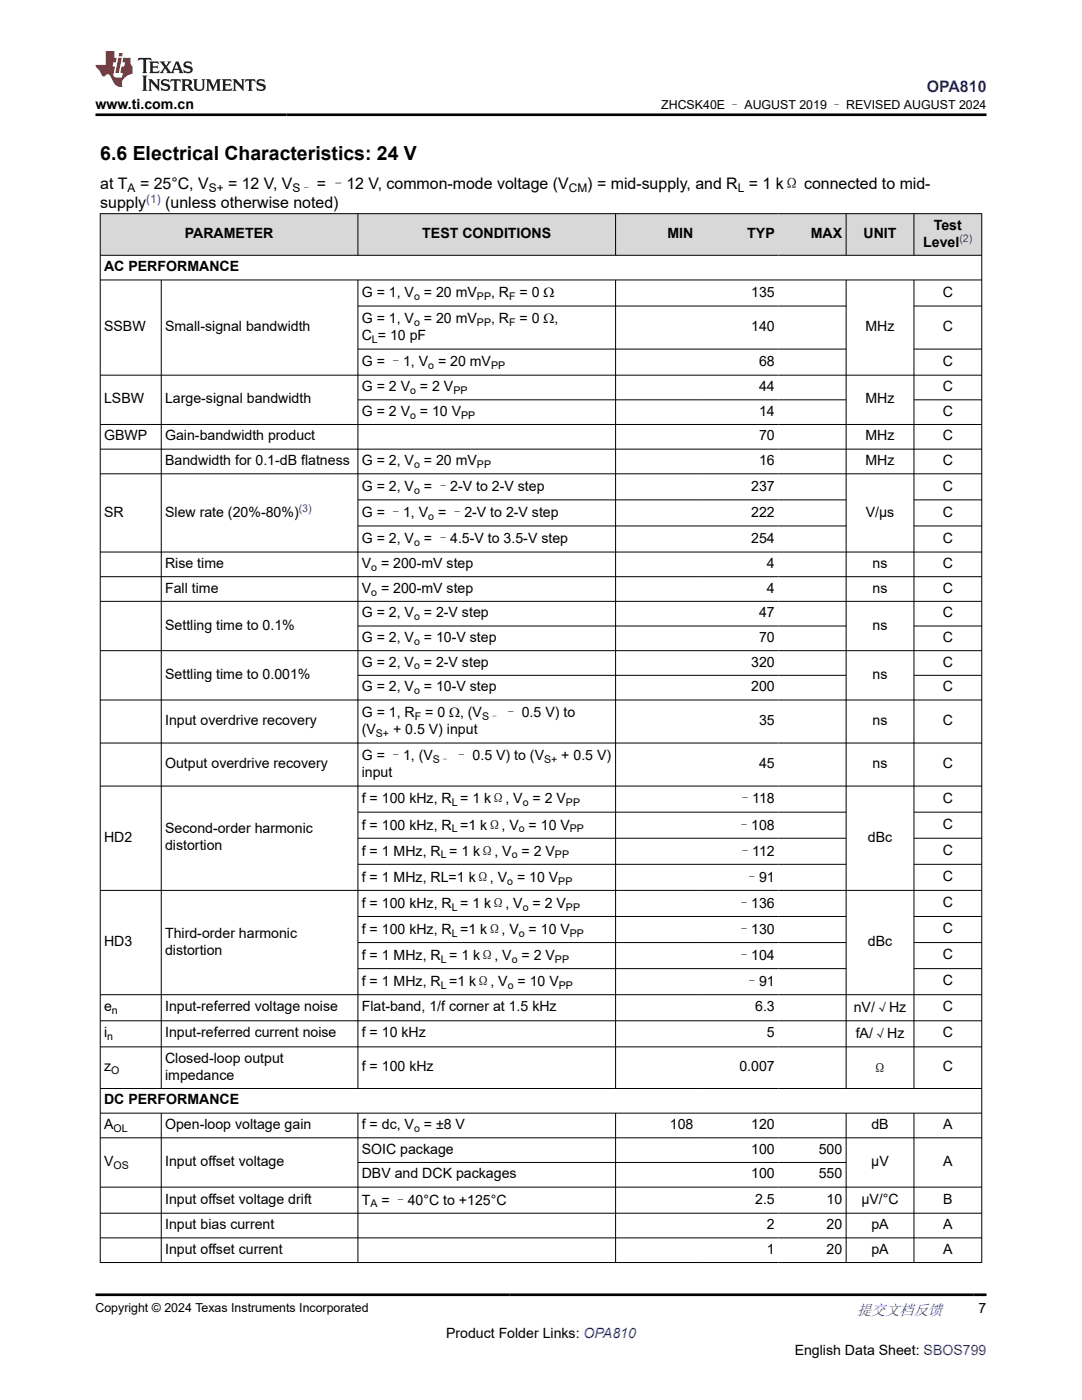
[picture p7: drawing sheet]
<svg xmlns="http://www.w3.org/2000/svg" width="216mm" height="279mm" viewBox="0 0 216 279" stroke-linecap="round" stroke-linejoin="round" font-family="sans-serif">
<defs><g id="words">
<text font-size="3.9" x="20" y="31.9">6.6 Electrical Characteristics: 24 V</text>
<text font-size="3.2" fill="#00f" x="184.9" y="18.3">OPA810</text>
<g font-size="3.2">
<text x="20" y="41.5">supply</text>
<text x="20" y="37.7">at T</text>
<text x="27.9" y="37.7">= 25°C, V</text>
<text x="33" y="41.5">(unless otherwise noted)</text>
<text x="45.5" y="37.7">= 12 V, V</text>
<text x="63.2" y="37.7">= –12 V, common-mode voltage (V</text>
<text x="117.2" y="37.7">) = mid-supply, and R = 1 kΩ connected to mid-</text>
</g>
<text font-size="3" fill="#00f" x="171" y="262.4">提交文档反馈</text>
<g font-size="2.8">
<text x="19" y="21.7">www.ti.com.cn</text>
<text x="36.9" y="47.5">PARAMETER</text>
<text x="84.3" y="47.5">TEST CONDITIONS</text>
<text x="133.2" y="47.5">MIN</text>
<text x="149.1" y="47.5">TYP</text>
<text x="161.8" y="47.5">MAX</text>
<text x="172.3" y="47.5">UNIT</text>
<text x="186.3" y="45.8">Test</text>
<text x="184.2" y="49.2">Level</text>
<text x="20.8" y="54.1">AC PERFORMANCE</text>
<text x="72.2" y="59.3">G = 1, V = 20 mV</text>
<text x="98" y="59.3">, R</text>
<text x="103.7" y="59.3">= 0 Ω</text>
<text x="149.9" y="59.2">135</text>
<text x="188.1" y="59.2">C</text>
<text x="72.2" y="64.6">G = 1, V = 20 mV</text>
<text x="98" y="64.6">, R</text>
<text x="103.7" y="64.6">= 0 Ω,</text>
<text x="20.8" y="66.1">SSBW</text>
<text x="32.9" y="66.1">Small-signal bandwidth</text>
<text x="72.2" y="67.9">C = 10 pF</text>
<text x="149.9" y="66.1">140</text>
<text x="172.7" y="66.1">MHz</text>
<text x="188.1" y="66.1">C</text>
<text x="72.2" y="73.1">G = –1, V = 20 mV</text>
<text x="151.5" y="73">68</text>
<text x="188.1" y="73">C</text>
<text x="20.8" y="80.5">LSBW</text>
<text x="32.9" y="80.5">Large-signal bandwidth</text>
<text x="72.2" y="78.1">G = 2 V = 2 V</text>
<text x="72.2" y="83">G = 2 V = 10 V</text>
<text x="151.5" y="78.1">44</text>
<text x="151.5" y="83">14</text>
<text x="172.7" y="80.5">MHz</text>
<text x="188.1" y="78.1">C</text>
<text x="188.1" y="83">C</text>
<text x="20.8" y="87.9">GBWP</text>
<text x="32.9" y="87.9">Gain-bandwidth product</text>
<text x="151.5" y="87.9">70</text>
<text x="172.7" y="87.9">MHz</text>
<text x="188.1" y="87.9">C</text>
<text x="32.9" y="92.8">Bandwidth for 0.1-dB flatness</text>
<text x="72.2" y="92.8">G = 2, V = 20 mV</text>
<text x="151.5" y="92.8">16</text>
<text x="172.7" y="92.8">MHz</text>
<text x="188.1" y="92.8">C</text>
<text x="72.2" y="98">G = 2, V = –2-V to 2-V step</text>
<text x="149.9" y="97.9">237</text>
<text x="188.1" y="97.9">C</text>
<text x="20.8" y="103.1">SR</text>
<text x="32.9" y="103.1">Slew rate (20%-80%)</text>
<text x="72.2" y="103.2">G = –1, V = –2-V to 2-V step</text>
<text x="149.9" y="103.1">222</text>
<text x="172.8" y="103.1">V/µs</text>
<text x="188.1" y="103.1">C</text>
<text x="32.9" y="113.4">Rise time</text>
<text x="72.2" y="108.4">G = 2, V = –4.5-V to 3.5-V step</text>
<text x="72.2" y="113.4">V = 200-mV step</text>
<text x="149.9" y="108.3">254</text>
<text x="153" y="113.4">4</text>
<text x="174.1" y="113.4">ns</text>
<text x="188.1" y="108.3">C</text>
<text x="188.1" y="113.4">C</text>
<text x="32.9" y="118.3">Fall time</text>
<text x="72.2" y="118.3">V = 200-mV step</text>
<text x="153" y="118.3">4</text>
<text x="174.1" y="118.3">ns</text>
<text x="188.1" y="118.3">C</text>
<text x="32.9" y="125.7">Settling time to 0.1%</text>
<text x="72.2" y="123.2">G = 2, V = 2-V step</text>
<text x="151.5" y="123.2">47</text>
<text x="174.1" y="125.7">ns</text>
<text x="188.1" y="123.2">C</text>
<text x="72.2" y="128.1">G = 2, V = 10-V step</text>
<text x="151.5" y="128.1">70</text>
<text x="188.1" y="128.1">C</text>
<text x="32.9" y="135.5">Settling time to 0.001%</text>
<text x="72.2" y="133">G = 2, V = 2-V step</text>
<text x="72.2" y="138">G = 2, V = 10-V step</text>
<text x="149.9" y="133">320</text>
<text x="149.9" y="138">200</text>
<text x="174.1" y="135.5">ns</text>
<text x="188.1" y="133">C</text>
<text x="188.1" y="138">C</text>
<text x="72.2" y="143.2">G = 1, R</text>
<text x="84.8" y="143.2">= 0 Ω, (V</text>
<text x="100.5" y="143.2">– 0.5 V) to</text>
<text x="32.9" y="144.7">Input overdrive recovery</text>
<text x="72.2" y="146.6">(V</text>
<text x="78.4" y="146.6">+ 0.5 V) input</text>
<text x="151.5" y="144.7">35</text>
<text x="174.1" y="144.7">ns</text>
<text x="188.1" y="144.7">C</text>
<text x="32.9" y="153.3">Output overdrive recovery</text>
<text x="72.2" y="155.2">input</text>
<text x="72.2" y="151.8">G = –1, (V</text>
<text x="90.7" y="151.8">– 0.5 V) to (V</text>
<text x="112" y="151.8">+ 0.5 V)</text>
<text x="151.5" y="153.3">45</text>
<text x="174.1" y="153.3">ns</text>
<text x="188.1" y="153.3">C</text>
<text x="72.2" y="160.4">f = 100 kHz, R = 1 kΩ, V = 2 V</text>
<text x="147.3" y="160.4">–118</text>
<text x="188.1" y="160.2">C</text>
<text x="32.9" y="166.3">Second-order harmonic</text>
<text x="72.2" y="165.6">f = 100 kHz, R =1 kΩ, V = 10 V</text>
<text x="147.1" y="165.6">–108</text>
<text x="188.1" y="165.4">C</text>
<text x="20.8" y="168">HD2</text>
<text x="32.9" y="169.7">distortion</text>
<text x="72.2" y="170.8">f = 1 MHz, R = 1 kΩ, V = 2 V</text>
<text x="147.3" y="170.8">–112</text>
<text x="173.2" y="168">dBc</text>
<text x="188.1" y="170.6">C</text>
<text x="72.2" y="176">f = 1 MHz, RL=1 kΩ, V = 10 V</text>
<text x="148.6" y="176">–91</text>
<text x="188.1" y="175.8">C</text>
<text x="72.2" y="181.2">f = 100 kHz, R = 1 kΩ, V = 2 V</text>
<text x="147.1" y="181.2">–136</text>
<text x="188.1" y="181">C</text>
<text x="20.8" y="188.8">HD3</text>
<text x="32.9" y="187.1">Third-order harmonic</text>
<text x="32.9" y="190.5">distortion</text>
<text x="72.2" y="186.4">f = 100 kHz, R =1 kΩ, V = 10 V</text>
<text x="72.2" y="191.6">f = 1 MHz, R = 1 kΩ, V = 2 V</text>
<text x="147.1" y="186.4">–130</text>
<text x="147.1" y="191.6">–104</text>
<text x="173.2" y="188.8">dBc</text>
<text x="188.1" y="186.2">C</text>
<text x="188.1" y="191.4">C</text>
<text x="72.2" y="196.8">f = 1 MHz, R =1 kΩ, V = 10 V</text>
<text x="148.6" y="196.8">–91</text>
<text x="188.1" y="196.6">C</text>
<text x="20.8" y="201.8">e</text>
<text x="32.9" y="201.8">Input-referred voltage noise</text>
<text x="72.2" y="201.8">Flat-band, 1/f corner at 1.5 kHz</text>
<text x="150.7" y="201.8">6.3</text>
<text x="170.4" y="202">nV/√Hz</text>
<text x="188.1" y="201.8">C</text>
<text x="20.8" y="207.1">i</text>
<text x="32.9" y="207.1">Input-referred current noise</text>
<text x="72.2" y="207.1">f = 10 kHz</text>
<text x="153" y="207.1">5</text>
<text x="170.7" y="207.2">fA/√Hz</text>
<text x="188.1" y="207.1">C</text>
<text x="20.8" y="213.8">z</text>
<text x="32.9" y="212.1">Closed-loop output</text>
<text x="32.9" y="215.5">impedance</text>
<text x="72.2" y="213.8">f = 100 kHz</text>
<text x="147.5" y="213.8">0.007</text>
<text x="174.2" y="214.1">Ω</text>
<text x="188.1" y="213.8">C</text>
<text x="20.8" y="220.4">DC PERFORMANCE</text>
<text x="20.8" y="225.3">A</text>
<text x="32.9" y="225.3">Open-loop voltage gain</text>
<text x="72.2" y="225.3">f = dc, V = ±8 V</text>
<text x="133.7" y="225.3">108</text>
<text x="149.9" y="225.3">120</text>
<text x="173.9" y="225.3">dB</text>
<text x="188.2" y="225.3">A</text>
<text x="20.8" y="232.7">V</text>
<text x="32.9" y="232.7">Input offset voltage</text>
<text x="72.2" y="230.3">SOIC package</text>
<text x="149.9" y="230.3">100</text>
<text x="163.4" y="230.3">500</text>
<text x="173.9" y="232.7">µV</text>
<text x="188.2" y="232.7">A</text>
<text x="72.2" y="235.2">DBV and DCK packages</text>
<text x="149.9" y="235.2">100</text>
<text x="163.4" y="235.2">550</text>
<text x="32.9" y="240.3">Input offset voltage drift</text>
<text x="32.9" y="245.3">Input bias current</text>
<text x="72.2" y="240.4">T</text>
<text x="76.1" y="240.4">= –40°C to +125°C</text>
<text x="150.7" y="240.3">2.5</text>
<text x="153" y="245.3">2</text>
<text x="164.9" y="240.3">10</text>
<text x="164.9" y="245.3">20</text>
<text x="171.9" y="240.3">µV/°C</text>
<text x="173.9" y="245.3">pA</text>
<text x="188.2" y="240.3">B</text>
<text x="188.2" y="245.3">A</text>
<text x="32.9" y="250.2">Input offset current</text>
<text x="153" y="250.2">1</text>
<text x="164.9" y="250.2">20</text>
<text x="173.9" y="250.2">pA</text>
<text x="188.2" y="250.2">A</text>
<text x="195.3" y="262.1">7</text>
<text x="89" y="266.9">Product Folder Links: OPA810</text>
<text x="158.6" y="270.3">English Data Sheet: SBOS799</text>
</g>
<g font-size="2.5">
<text x="131.9" y="21.8">ZHCSK40E – AUGUST 2019 – REVISED AUGUST 2024</text>
<text x="19" y="261.8">Copyright © 2024 Texas Instruments Incorporated</text>
</g>
<g font-size="2.4">
<text x="25.5" y="38.3">A</text>
<text x="41.7" y="38.3">S+</text>
<text x="58.4" y="38.3">S–</text>
<text x="113.5" y="38.3">CM</text>
<text x="147.2" y="38.3">L</text>
</g>
<text font-size="2.4" fill="#00f" x="29.2" y="40.4">(1)</text>
<g font-size="2.1" fill="#00f">
<text x="191.5" y="48.3">(2)</text>
<text x="59.6" y="102.2">(3)</text>
</g>
<g font-size="2.1">
<text x="82.6" y="59.9">o</text>
<text x="95.2" y="59.9">PP</text>
<text x="101.6" y="59.9">F</text>
<text x="82.6" y="65.1">o</text>
<text x="95.2" y="65.1">PP</text>
<text x="101.6" y="65.1">F</text>
<text x="74.2" y="68.5">L</text>
<text x="85.4" y="73.7">o</text>
<text x="98" y="73.7">PP</text>
<text x="81.8" y="78.6">o</text>
<text x="81.8" y="83.5">o</text>
<text x="90.5" y="78.6">PP</text>
<text x="92" y="83.5">PP</text>
<text x="82.6" y="93.4">o</text>
<text x="95.2" y="93.4">PP</text>
<text x="82.6" y="98.6">o</text>
<text x="85.4" y="103.8">o</text>
<text x="74.1" y="113.9">o</text>
<text x="82.6" y="109">o</text>
<text x="74.1" y="118.8">o</text>
<text x="82.6" y="123.8">o</text>
<text x="82.6" y="128.7">o</text>
<text x="82.6" y="133.6">o</text>
<text x="82.6" y="138.5">o</text>
<text x="82.8" y="143.7">F</text>
<text x="96.2" y="143.7">S–</text>
<text x="75" y="147.1">S+</text>
<text x="86.4" y="152.3">S–</text>
<text x="108.6" y="152.3">S+</text>
<text x="90.1" y="160.9">L</text>
<text x="104.3" y="160.9">o</text>
<text x="112.9" y="160.9">PP</text>
<text x="90.1" y="166.1">L</text>
<text x="103.5" y="166.1">o</text>
<text x="113.7" y="166.1">PP</text>
<text x="87.9" y="171.3">L</text>
<text x="102.1" y="171.3">o</text>
<text x="110.7" y="171.3">PP</text>
<text x="101.2" y="176.5">o</text>
<text x="111.4" y="176.5">PP</text>
<text x="90.1" y="181.7">L</text>
<text x="104.3" y="181.7">o</text>
<text x="112.9" y="181.7">PP</text>
<text x="90.1" y="186.9">L</text>
<text x="103.5" y="186.9">o</text>
<text x="113.7" y="186.9">PP</text>
<text x="87.9" y="192.1">L</text>
<text x="87.9" y="197.4">L</text>
<text x="101.3" y="197.4">o</text>
<text x="102.1" y="192.1">o</text>
<text x="110.7" y="192.1">PP</text>
<text x="111.5" y="197.4">PP</text>
<text x="22.3" y="202.4">n</text>
<text x="21.4" y="207.6">n</text>
<text x="22.2" y="214.4">O</text>
<text x="22.6" y="225.9">OL</text>
<text x="82.6" y="225.9">o</text>
<text x="22.6" y="233.3">OS</text>
<text x="73.9" y="241">A</text>
</g>
</g></defs>
<g fill="#d8d8d8">
<path d="M20 42.6h175.9v8.4h-175.9z" fill-rule="evenodd"/>
<path d="M20.1 42.7h51.3v8.2h-51.3z" fill-rule="evenodd"/>
<path d="M71.5 42.7h51.3v8.2h-51.3z" fill-rule="evenodd"/>
<path d="M122.9 42.7h16.2v8.2h-16.2z" fill-rule="evenodd"/>
<path d="M139.1 42.7h16.2v8.2h-16.2z" fill-rule="evenodd"/>
<path d="M155.3 42.7h13.5v8.2h-13.5z" fill-rule="evenodd"/>
<path d="M168.9 42.7h13.4v8.2h-13.4z" fill-rule="evenodd"/>
<path d="M182.4 42.7h13.4v8.2h-13.4z" fill-rule="evenodd"/>
</g>
<g fill="none" stroke="#000" stroke-width=".2">
<path d="M19.9 42.6h176.1M19.9 51h176.1M19.9 55.9h176.1M20 42.6v209.4M32.2 55.9v161.4M71.4 42.6v8.4M71.4 55.9v161.4M122.8 42.6v8.4M122.8 55.9v161.4M168.8 42.6v8.4M168.8 55.9v161.4M182.4 42.6v8.4"/>
<path d="M182.4 55.9v161.4M195.9 42.6v209.4M19.9 74.9h176.1M71.4 61.1h97.5M71.4 69.7h97.5M71.4 79.8h97.5M182.4 61.1h13.6M182.4 69.7h13.6M182.4 79.8h13.6M19.9 84.7h176.1M19.9 89.6h176.1M19.9 94.6h176.1"/>
<path d="M71.4 99.8h97.5M182.4 99.8h13.6M19.9 110.2h176.1M19.9 115.1h176.1M71.4 105h97.5M182.4 105h13.6M19.9 120h176.1M19.9 129.9h176.1M19.9 139.7h176.1M71.4 124.9h97.5M71.4 134.8h97.5M182.4 124.9h13.6"/>
<path d="M182.4 134.8h13.6M19.9 148.3h176.1M19.9 156.9h176.1M71.4 162.1h97.5M71.4 167.3h97.5M71.4 172.5h97.5M182.4 162.1h13.6M182.4 167.3h13.6M182.4 172.5h13.6M196 177.7h-176.1M71.4 182.9h97.5M71.4 188.1h97.5"/>
<path d="M71.4 193.3h97.5M182.4 182.9h13.6M182.4 188.1h13.6M182.4 193.3h13.6M196 198.5h-176.1M19.9 203.7h176.1M19.9 208.9h176.1M19.9 217.2h176.1M19.9 222.2h176.1M19.9 227.1h176.1M19.9 236.9h176.1M32.2 222.2v29.8"/>
<path d="M71.4 222.2v29.8M71.4 232h97.5M122.8 222.2v29.8M168.8 222.2v29.8M182.4 222.2v29.8M19.9 242.1h176.1M19.9 247h176.1M19.9 252h176.1"/>
</g>
<path d="M27.7 11.6l-.2 .5 .5-.2h.6v.1v2.2l-.2 .4h1l-.2-.4v-2.2v-.1h.5l.5 .2-.1-.5zM29.8 12.3l.2 .4v1.5l-.2 .4h1.9l.1-.6a1.08 1.08 0 0 1-1.3 .2v-.7h.6l.4 .2v-.7l-.4 .2h-.6v-.5l.2-.2a1 1 0 0 1 1 .3l-.1-.5zM31.8 12.3l1 1.1-1 1.2h.9l-.2-.2 .4-.8 .5 .8-.2 .2h1.6l-.2-.2 .1-.5h1l.1 .5-.1 .2h.9l-.2-.3-.8-2h-.5l-1 2.2-.8-1.1 .9-1.1h-.8l.2 .2-.5 .6-.3-.6 .1-.2zM35.2 12.7l.4 1h-.8zM36.8 12.4a.65 .65 0 0 0-.2 .7 .65 .65 0 0 0 .6 .5l.7 .1 .1 .3a.79 .79 0 0 1-.7 .4 .79 .79 0 0 1-.7-.5l.1 .7 .2-.1a.93 .93 0 0 0 1.1 .1 .93 .93 0 0 0 .4-1 1.46 1.46 0 0 0-1.2-.6l-.1-.3a1.09 1.09 0 0 1 1.2 .2l-.2-.6-.1 .1-.6-.2zM28.4 15.1l.2 .4v2.2l-.2 .4h1l-.2-.4v-2.2l.2-.4zM29.6 15.8l.2 .4v1.5l-.2 .4h.8l-.3-.4v-1.3l1.7 1.8v-2l.2-.4h-.8l.2 .2 .1 1.1-1.2-1.3zM32.3 15.9a.65 .65 0 0 0-.2 .8 .65 .65 0 0 0 .7 .4l.6 .2 .1 .2a.79 .79 0 0 1-.7 .4 .79 .79 0 0 1-.7-.5l.1 .7 .2-.1a.93 .93 0 0 0 1.1 .1 .93 .93 0 0 0 .4-.9 1.46 1.46 0 0 0-1.2-.6l-.1-.4a1.09 1.09 0 0 1 1.2 .2l-.2-.6-.1 .1-.6-.1zM34.1 15.8l-.1 .6a.63 .63 0 0 1 .7-.3l.1 1.6-.3 .4h1l-.2-.4v-1.6a.66 .66 0 0 1 .8 .3l-.1-.6zM36.2 15.8l.2 .4v1.5l-.2 .4h.9l-.2-.2v-.7h.5l.1 .2a.79 .79 0 0 0 1.2 .6l-1-.9a.61 .61 0 0 0 .6-.6 .61 .61 0 0 0-.5-.7zM36.9 16.1h.2a.47 .47 0 0 1 .5 .1 .47 .47 0 0 1 .1 .5l-.2 .1-.6 .1zM38.5 15.8l.2 .2a2.27 2.27 0 0 0 .4 2 1.04 1.04 0 0 0 1.7-.7v-1.3l.2-.2h-.8l.2 .4v1.1a.6 .6 0 0 1-.6 .6 .6 .6 0 0 1-.6-.6v-1.1l.3-.4zM41.1 15.8l.2 .4v1.5l-.2 .4h.7l-.2-.4v-1.4l.9 1.9 .8-1.9v1.4l-.2 .4h1l-.3-.4v-1.5l.3-.4h-.8l-.7 1.5-.7-1.5zM44.3 15.8l.2 .4v1.5l-.2 .4h1.9l.1-.6a1.09 1.09 0 0 1-1.3 .2v-.7h.6l.4 .2v-.6l-.4 .2h-.6v-.6l.2-.1a1.01 1.01 0 0 1 1 .3l-.1-.6zM46.4 15.8l.3 .4v1.5l-.3 .4h.8l-.2-.4v-1.3l1.6 1.8v-2l.2-.4h-.7l.2 .2v1.1l-1.2-1.3zM49 15.8l-.1 .6a.63 .63 0 0 1 .8-.3v1.6l-.3 .4h1l-.2-.4v-1.6a.66 .66 0 0 1 .8 .3l-.1-.6zM51.4 15.9a.65 .65 0 0 0-.2 .8 .65 .65 0 0 0 .6 .4l.6 .2 .2 .2a.79 .79 0 0 1-.8 .4 .79 .79 0 0 1-.6-.5l.1 .7 .2-.1a.93 .93 0 0 0 1 .1 .93 .93 0 0 0 .5-.9 1.46 1.46 0 0 0-1.3-.6l-.1-.4a1.09 1.09 0 0 1 1.3 .2l-.2-.6-.2 .1-.5-.1z" fill="#231f20"/>
<path d="M21.1 10.2v2.8h-2.1l.1 .3 .9 1a.95 .95 0 0 0 .9 .9 .59 .59 0 0 1 .6-.4 .59 .59 0 0 1 .5 .4l.4 .7a1.59 1.59 0 0 0 2.1 1.4 1.61 1.61 0 0 1 1-2.3l1-.3-.1-1.5a1.59 1.59 0 0 1-.4-1.7h-1.4l-.2 .9h.5l-.1 .9h-.5l-.2 1v.2l.4 .1-.2 .9h-.6a.73 .73 0 0 1-1.1-.7l.3-1.5h-.5l.2-.9h.5l.2-.9h-.5v-1.3zM23.6 11.5l-.6 3.1h.7l.6-3.1zM23.8 10.6l-.1 .6h.7l.1-.6z" fill="#ed1c24"/>
<path d="M19 22.9h177.8M19 258.4h177.8" fill="none" stroke="#000" stroke-width=".53"/>
<use href="#words"/>
</svg>
